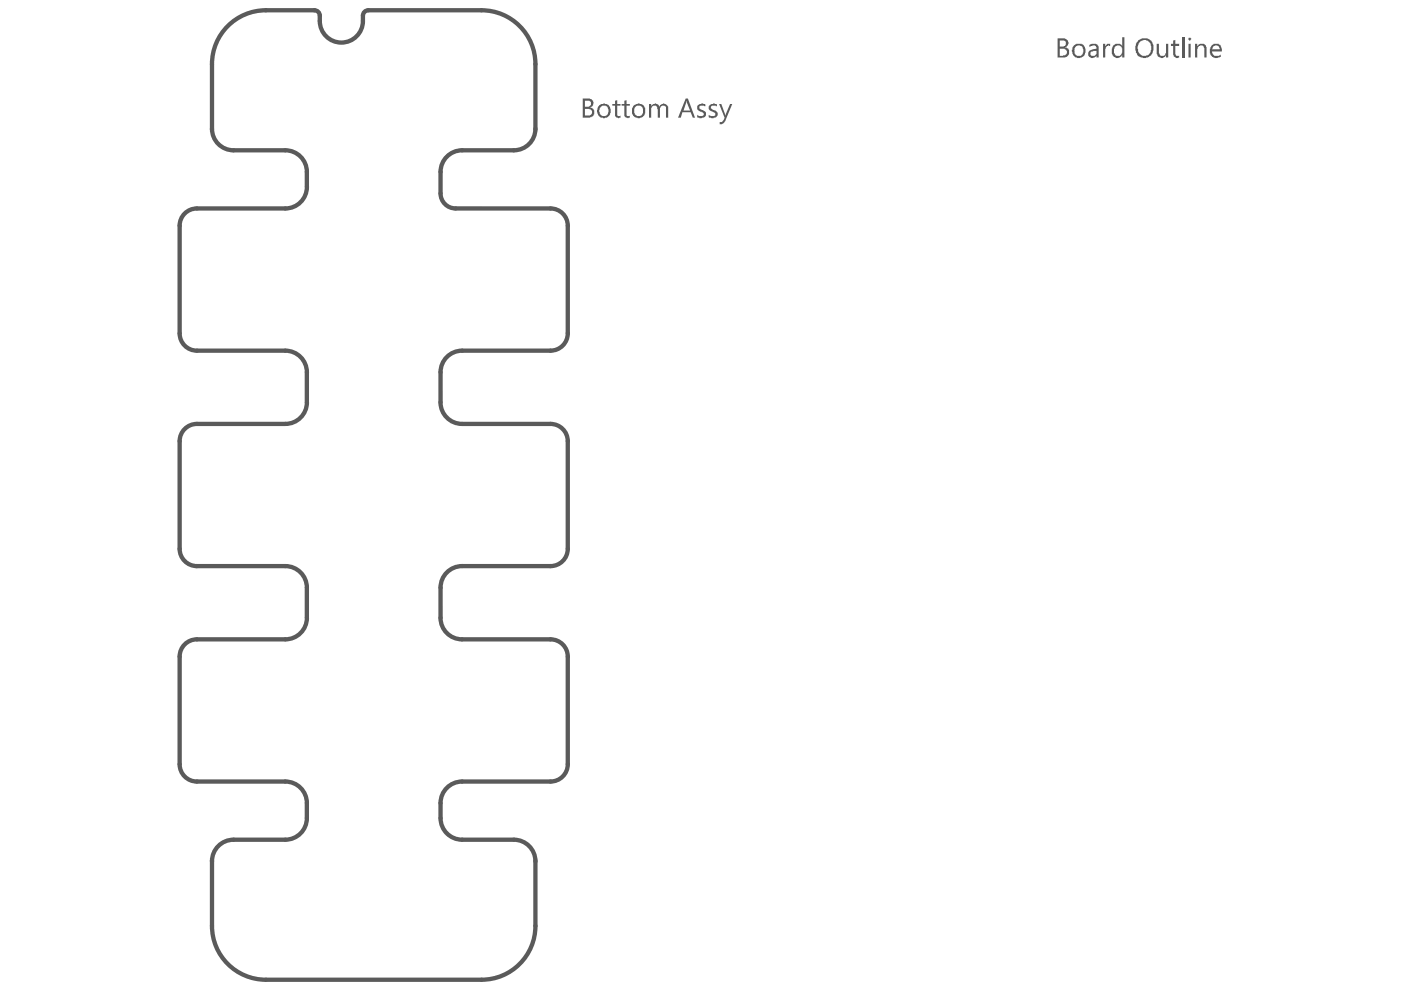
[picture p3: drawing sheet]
<svg xmlns="http://www.w3.org/2000/svg" width="297mm" height="210mm" viewBox="0 0 297 210" stroke-linecap="round" stroke-linejoin="round" font-family="sans-serif">
<g fill="none" stroke="#5a5a5a" stroke-width=".91">
<path d="M44.9 13.6v13.8M56.4 2.2h10.3M67.8 3.3v1.2M76.9 3.3v1.2M78.1 2.2h24M113.5 13.6v13.8M49.5 31.9h11M65.1 36.4v3.2M93.4 36.4v4.6M98 31.9h10.9M38.1 47.9v22.8M41.7 44.2h18.8"/>
<path d="M96.6 44.2h20.1M120.4 47.9v22.8M41.7 74.3h18.8M65.1 78.9v6.4M93.4 78.9v6.4M98 74.3h18.7M38.1 93.5v22.9M41.7 89.9h18.8M98 89.9h18.7M120.4 93.5v22.9M38.1 139.2v22.8M41.7 120h18.8"/>
<path d="M41.7 135.6h18.8M65.1 124.6v6.4M93.4 124.6v6.4M98 135.6h18.7M98 120h18.7M120.4 139.2v22.8M41.7 165.7h18.8M49.5 178h11M65.1 170.3v3.2M93.4 170.3v3.2M98 165.7h18.7M98 178h10.9"/>
<path d="M44.9 182.5v13.8M113.5 182.5v13.8M56.4 207.7h45.7"/>
</g>
<g fill="#5a5a5a">
<path d="M233.9 9.3h.4v.6l.1-.1a.65 .65 0 0 1 1-.5v.5l-.3-.2a1.02 1.02 0 0 0-.8 1.1v1.5h-.4z"/>
<path d="M245.2 9.3h.5v1.8a.72 .72 0 0 0 .6 .7 .72 .72 0 0 0 .8-.4l.1-.1v-2h.5v2.9h-.5v-.5a1.06 1.06 0 0 1-1.3 .5 1.06 1.06 0 0 1-.7-1.2z"/>
<path d="M248.7 8.6l.5-.1v.8h.8v.5h-.8v1.6a.52 .52 0 0 0 .3 .5 .52 .52 0 0 0 .5-.1v.4a.87 .87 0 0 1-1.3-.8v-1.6h-.4v-.5h.4z"/>
<path d="M250.6 7.9h.5v4.3h-.5z"/>
<path d="M253.4 9.3h.4v.5a1.09 1.09 0 0 1 1.1-.5 1.09 1.09 0 0 1 .9 .8v2.1h-.5v-1.8a.7 .7 0 0 0-.6-.8 .7 .7 0 0 0-.7 .7h-.2v1.9h-.4z"/>
<path d="M224.7 8.6v1.3h.6a.65 .65 0 0 0 .7-.6 .65 .65 0 0 0-.5-.7zM224.7 10.3v1.5h.7v-.1a.63 .63 0 0 0 .8-.3l-.1-.8-.4-.3zM224.2 8.1h1.2a.96 .96 0 0 1 1 .8 .96 .96 0 0 1-.5 1.1v.1a.91 .91 0 0 1 .8 1.3 1.31 1.31 0 0 1-1.3 .8h-1.2z"/>
<path d="M227.9 10l-.1 .3a1.08 1.08 0 0 0 .7 1.5h.6a1.27 1.27 0 0 0 .1-2l-.8-.2zM227.5 9.9h.1a1.4 1.4 0 0 1 1.7-.6 1.4 1.4 0 0 1 .9 1.6 1.45 1.45 0 0 1-1.6 1.4 1.45 1.45 0 0 1-1.4-1.5z"/>
<path d="M231.2 11.1a.61 .61 0 0 0 .4 .7 .61 .61 0 0 0 .8-.3h.1v-.7h-.7zM231 9.5a1.43 1.43 0 0 1 1.9 .4v2.3h-.4v-.5a.9 .9 0 0 1-1 .6 .9 .9 0 0 1-.8-.8v-.1a.99 .99 0 0 1 1-1l.8-.1v-.3h-.1a.46 .46 0 0 0-.4-.4 .46 .46 0 0 0-.5 .2l-.5 .2z"/>
<path d="M236 9.8a1.44 1.44 0 0 1 1.8-.3l.1 .3v-1.9h.5v4.3h-.5v-.5a1.29 1.29 0 0 1-1.6 .4 1.29 1.29 0 0 1-.6-1.7zM236.3 10v.1a1.38 1.38 0 0 0 .4 1.7 .91 .91 0 0 0 1.2-.9v-.5a.9 .9 0 0 0-.6-.8 .9 .9 0 0 0-1 .4z"/>
<path d="M241.4 9.2a2.04 2.04 0 0 0 .8 2.6h.1a1.46 1.46 0 0 0 1.8-1.6v-.1a1.45 1.45 0 0 0-1-1.5 1.45 1.45 0 0 0-1.7 .6zM241.3 8.6a1.99 1.99 0 0 1 2.4-.2 1.99 1.99 0 0 1 .8 2.2 1.93 1.93 0 0 1-2.1 1.7 1.93 1.93 0 0 1-1.7-2.2l.1-.8z"/>
<path d="M252 8a.34 .34 0 0 1 .5 0 .34 .34 0 0 1 0 .5 .34 .34 0 0 1-.5 0zM252 9.3h.4v2.9h-.4z"/>
<path d="M257.2 9.9l-.2 .5h1.6a.62 .62 0 0 0-.5-.6v-.2h-.5zM256.9 9.6a1.6 1.6 0 0 1 1.8-.1l.4 .8v.6h-2.1v.1a1.12 1.12 0 0 0 1.8 .6v.4a1.46 1.46 0 0 1-1.9 0 1.46 1.46 0 0 1-.3-1.9z"/>
</g>
<g fill="none" stroke="#5a5a5a" stroke-width=".91">
<path d="M56.4 2.2a11.4 11.4 0 0 0-11.5 11.4M66.7 2.2a1.14 1.14 0 0 1 1.1 1.1M67.8 4.5a4.6 4.6 0 0 0 4.6 4.5 4.6 4.6 0 0 0 4.5-4.5M78.1 2.2a1.14 1.14 0 0 0-1.2 1.1M102.1 2.2a11.4 11.4 0 0 1 11.4 11.4M44.9 27.3a4.6 4.6 0 0 0 4.6 4.6M60.5 31.9a4.6 4.6 0 0 1 4.6 4.5M65.1 39.6a4.6 4.6 0 0 1-4.6 4.6M98 31.9a4.6 4.6 0 0 0-4.6 4.5M113.5 27.3a4.6 4.6 0 0 1-4.6 4.6M41.7 44.2a3.7 3.7 0 0 0-3.6 3.7M93.4 41a3.2 3.2 0 0 0 3.2 3.2"/>
<path d="M116.7 44.2a3.7 3.7 0 0 1 3.7 3.7M38.1 70.7a3.7 3.7 0 0 0 3.6 3.6M60.5 74.3a4.6 4.6 0 0 1 4.6 4.6M98 74.3a4.6 4.6 0 0 0-4.6 4.6M120.4 70.7a3.7 3.7 0 0 1-3.7 3.6M41.7 89.9a3.7 3.7 0 0 0-3.6 3.6M65.1 85.3a4.6 4.6 0 0 1-4.6 4.6M93.4 85.3a4.6 4.6 0 0 0 4.6 4.6M116.7 89.9a3.7 3.7 0 0 1 3.7 3.6M38.1 116.4a3.7 3.7 0 0 0 3.6 3.6M120.4 116.4a3.7 3.7 0 0 1-3.7 3.6M41.7 135.6a3.7 3.7 0 0 0-3.6 3.6"/>
<path d="M60.5 120a4.6 4.6 0 0 1 4.6 4.6M65.1 131a4.6 4.6 0 0 1-4.6 4.6M93.4 131a4.6 4.6 0 0 0 4.6 4.6M98 120a4.6 4.6 0 0 0-4.6 4.6M116.7 135.6a3.7 3.7 0 0 1 3.7 3.6M38.1 162a3.7 3.7 0 0 0 3.6 3.7M49.5 178a4.6 4.6 0 0 0-4.6 4.6M60.5 165.7a4.6 4.6 0 0 1 4.6 4.6M65.1 173.5a4.6 4.6 0 0 1-4.6 4.5M93.4 173.5a4.6 4.6 0 0 0 4.6 4.5M98 165.7a4.6 4.6 0 0 0-4.6 4.6M108.9 178a4.6 4.6 0 0 1 4.6 4.6"/>
<path d="M120.4 162a3.7 3.7 0 0 1-3.7 3.7M44.9 196.3a11.4 11.4 0 0 0 11.5 11.4M113.5 196.3a11.4 11.4 0 0 1-11.4 11.4"/>
</g>
<g fill="#5a5a5a">
<path d="M130.4 21.4l.5-.2v.9h.7v.3h-.7v1.7a.44 .44 0 0 0 .5 .5l.2-.1v.5a.77 .77 0 0 1-.9-.1 .77 .77 0 0 1-.3-.8v-1.7h-.6v-.3h.6z"/>
<path d="M132.4 21.4l.4-.2v.9h.7v.3h-.7v1.7a.44 .44 0 0 0 .6 .5l.1-.1v.5a.77 .77 0 0 1-.8-.1 .77 .77 0 0 1-.3-.8v-1.7h-.6v-.3h.6z"/>
<path d="M137.6 22.1h.5v.4a.91 .91 0 0 1 .9-.6 .91 .91 0 0 1 .8 .7 1 1 0 0 1 1.5-.4l.4 .4v2.4h-.5v-1.7a.67 .67 0 0 0-.6-.9 .67 .67 0 0 0-.7 .8v1.8h-.4v-1.8l-.2-.1a.59 .59 0 0 0-.4-.7 .59 .59 0 0 0-.7 .5h-.1v2.1h-.5z"/>
<path d="M147.9 22.3l.4-.2 .8-.2 .5 .3v.4v-.1l-.6-.1a.45 .45 0 0 0-.7 .2 .45 .45 0 0 0 .5 .6v.1a.82 .82 0 0 1 .9 .8 .82 .82 0 0 1-.8 .9l-.1 .1-.9-.1-.1-.6 .4 .2h.3a.42 .42 0 0 0 .6-.1 .42 .42 0 0 0-.1-.6v-.1a1.3 1.3 0 0 1-1.2-.8z"/>
<path d="M150.3 22.5a1.7 1.7 0 0 1 1.6-.4l.1 .5-.5-.2a.5 .5 0 0 0-.6 .1 .5 .5 0 0 0-.1 .6l.3 .1a1.57 1.57 0 0 1 1.1 1.1l-.1 .2a1.52 1.52 0 0 1-1.6 .5l-.2-.2v-.4l.3 .2h.4a.45 .45 0 0 0 .7-.2 .45 .45 0 0 0-.5-.6l-.5-.2a.66 .66 0 0 1-.4-.9z"/>
<path d="M152.5 22.1h.4l1 2.4 .9-2.4h.5l-1.4 3.4-.3 .3a1.08 1.08 0 0 1-1 .5v-.4a.63 .63 0 0 0 .8-.4l.2-.5z"/>
<path d="M124 21.4v1.2h.5a.68 .68 0 0 0 .7-.3 .68 .68 0 0 0-.1-.8zM124 23.1v1.4h.7a.72 .72 0 0 0 .8-.8 .72 .72 0 0 0-.9-.6zM123.6 20.9h1.3a.97 .97 0 0 1 .9 .7 .97 .97 0 0 1-.4 1l-.2 .1 .1 .2a1.05 1.05 0 0 1 .7 .8 1.05 1.05 0 0 1-.5 1l-.4 .3h-1.5z"/>
<path d="M127.2 22.9v.1a1.1 1.1 0 0 0 .9 1.6h.1a1 1 0 0 0 .7-1.5 .44 .44 0 0 0-.5-.6v-.1h-.7zM127 22.3l.3-.1a1.54 1.54 0 0 1 2.2 1 1.54 1.54 0 0 1-1.5 1.9 1.55 1.55 0 0 1-1.3-2.1z"/>
<path d="M134.6 22.7a1.74 1.74 0 0 0 .2 1.8h.2a.88 .88 0 0 0 1-.1 .88 .88 0 0 0 .3-1 .96 .96 0 0 0-.6-1 .96 .96 0 0 0-1.1 .3zM134.2 22.5a1.82 1.82 0 0 1 1.8-.4 1.67 1.67 0 0 1 .3 2.6 1.4 1.4 0 0 1-1.9-.1 1.89 1.89 0 0 1-.2-2.1z"/>
<path d="M145.5 21.5l-.6 1.9h1.4l-.7-1.7v-.3zM145.4 20.9h.4l1.6 4.1h-.5l-.5-1.2h-1.7l-.4 1.2h-.5z"/>
</g>
</svg>
